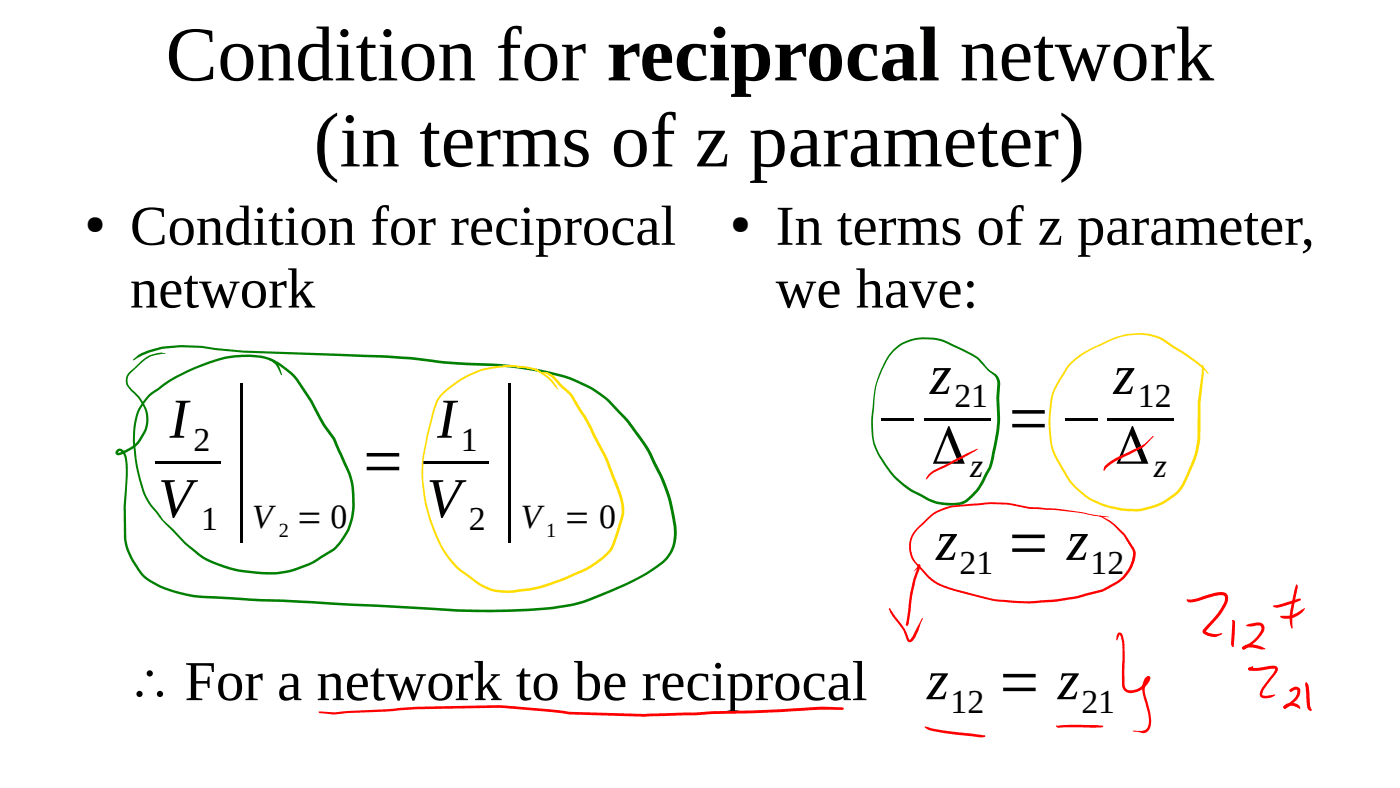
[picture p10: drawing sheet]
<svg xmlns="http://www.w3.org/2000/svg" width="280mm" height="158mm" viewBox="0 0 280 158" stroke-linecap="round" stroke-linejoin="round" font-family="sans-serif">
<defs><g id="words">
<g font-size="31.7">
<text x="46.1" y="101.6">|</text>
<text x="99.8" y="101.6">|</text>
</g>
<g font-size="15.5">
<text x="33.2" y="16.1">Condition for reciprocal network</text>
<text x="62.8" y="33.3">(in terms of z parameter)</text>
</g>
<g font-size="11.3">
<text x="26" y="48.9">Condition for reciprocal</text>
<text x="155.1" y="48.9">In terms of z parameter,</text>
<text x="26" y="61.5">network</text>
<text x="155.1" y="61.5">we have:</text>
<text x="186" y="78.8">z</text>
<text x="222.7" y="78.8">z</text>
<text x="33.9" y="87.5">I</text>
<text x="87.4" y="87.5">I</text>
<text x="175.1" y="87">−</text>
<text x="201.2" y="87">=−</text>
<text x="72.1" y="95.6">=</text>
<text x="186.3" y="92.7">Δ</text>
<text x="223" y="92.7">Δ</text>
<text x="31.6" y="103.4">V</text>
<text x="85.3" y="103.4">V</text>
<text x="187.2" y="111.9">z</text>
<text x="201.2" y="111.9">= z</text>
<text x="26" y="139.9">∴ For a network to be reciprocal</text>
<text x="185.4" y="139.8">z</text>
<text x="199.4" y="139.8">= z</text>
</g>
<g font-size="6.8">
<text x="190.9" y="81.4">21</text>
<text x="227.6" y="81.4">12</text>
<text x="38.7" y="90.1">2</text>
<text x="92.2" y="90.1">1</text>
<text x="194" y="95.3">z</text>
<text x="230.8" y="95.3">z</text>
<text x="40.3" y="106">1</text>
<text x="50.5" y="105.5">V = 0</text>
<text x="93.8" y="106">2</text>
<text x="104.2" y="105.5">V = 0</text>
<text x="191.9" y="114.7">21</text>
<text x="218.1" y="114.7">12</text>
<text x="190.1" y="142.4">12</text>
<text x="216.3" y="142.4">21</text>
</g>
<g font-size="5.1">
<text x="17" y="46.3">●</text>
<text x="146.1" y="46.3">●</text>
</g>
<g font-size="4.1">
<text x="55.8" y="107.3">2</text>
<text x="109.3" y="107.3">1</text>
</g>
</g></defs>
<g fill="#000">
<path d="M31.1 92.1h13v.5h-13z" fill-rule="evenodd"/>
<path d="M84.6 92.1h13v.5h-13z" fill-rule="evenodd"/>
<path d="M184.7 83.5h13.4v.6h-13.4z" fill-rule="evenodd"/>
<path d="M221.4 83.5h13.4v.6h-13.4z" fill-rule="evenodd"/>
</g>
<g fill="#008000">
<path d="M26.6 71.8a6.3 6.3 0 0 1 3.2-1.8 23 23 0 0 1 10.6-.9l2.7 .5 5.5 .5 28.7 .9 5.3 .4 4 .5a118.6 118.6 0 0 0 13 .8 57.9 57.9 0 0 1 15.3 3 21.1 21.1 0 0 1 8 5.2 43.1 43.1 0 0 1 9.5 13.9 32.4 32.4 0 0 1 2.9 12.3 7.5 7.5 0 0 1-3.3 6l-1.2 .8a68.5 68.5 0 0 1-16.2 7.2 92 92 0 0 1-16.7 1.3l-6.5-.1-28.9-1.7a447.7 447.7 0 0 1-24.4-1.3 19.6 19.6 0 0 1-9.4-3.8 15 15 0 0 1-3.9-7.8 73.5 73.5 0 0 1 .3-10.7l.1-2.9-.2-2.5a1.6 1.6 0 0 0-1-1.5l-.2 .1-.2 .3a7.9 7.9 0 0 0 4.3-2.9 6.2 6.2 0 0 0-.3-8.1l-1.1-1.1a2.75 2.75 0 0 1-1.3-3l.5-.9 1.7-1.5a6.2 6.2 0 0 1 5.2-2.5l.5 .3a6.4 6.4 0 0 0-5.5 2.4l-1.6 1.6a2.04 2.04 0 0 0-.1 2.4l1.9 2a6.7 6.7 0 0 1 .3 9.1 7.5 7.5 0 0 1-4.7 2.7 .74 .74 0 0 1-.2-1 .74 .74 0 0 1 .9-.3 2.1 2.1 0 0 1 1.3 2.1l.2 2.3-.4 7.1 .1 6.6a14.2 14.2 0 0 0 4.3 7.7 23.3 23.3 0 0 0 12.7 3.6l49.2 2.7 6.8 .1a80.7 80.7 0 0 0 16.8-1.4 60.5 60.5 0 0 0 16-7.3l1.1-.8a7.4 7.4 0 0 0 2.5-7.5 32.8 32.8 0 0 0-4.2-12.3 37.8 37.8 0 0 0-6.2-9.4l-1.8-1.9a23.3 23.3 0 0 0-13.2-6.7l-7.2-1.1-6.6-.4a95.6 95.6 0 0 1-13-1.2l-5.2-.4-28.7-1-5.5-.5a26.9 26.9 0 0 0-13.2 .5l-1.4 .5-1.8 1z"/>
<path d="M29.7 78.9l1.5-1.1a36.6 36.6 0 0 1 15.5-6.8 14.9 14.9 0 0 1 7.7 .7l.8 .6 .5 .8 .7 1.7-.1 .2-.7-1.4a4 4 0 0 0-3.6-2.1l-1.9-.1a22.6 22.6 0 0 0-10.7 2.2 30.3 30.3 0 0 0-8.2 4.7 9.6 9.6 0 0 0-4.2 8.5 31.1 31.1 0 0 0 2.5 12.8l.9 1.3 1.3 1.6a10.3 10.3 0 0 0 3 3.3l3.2 3.2a20.1 20.1 0 0 0 11.1 5 23.7 23.7 0 0 0 8.9-.1 20 20 0 0 0 7-3.2l1.5-.9a11.4 11.4 0 0 0 4-9.4 14 14 0 0 0-1.8-7.8l-2.1-4.8a39.2 39.2 0 0 1-4.5-7.5l-2.9-4.3-1-1.2-1.2-.9a9.7 9.7 0 0 0-3-1.9l-.1-.1 .3-.2a12.4 12.4 0 0 1 5.5 4 76.8 76.8 0 0 1 5.4 9.1l2.1 2.9 2.3 5.3a16.4 16.4 0 0 1 .3 13.4 10.3 10.3 0 0 1-3.7 4.1l-1.7 1.1a19.3 19.3 0 0 1-14.8 2.9 20.2 20.2 0 0 1-12.8-5.9l-4.3-4.6-.9-1.1a14.3 14.3 0 0 1-3.9-7.8 24.7 24.7 0 0 1-.6-11.4 9.5 9.5 0 0 1 2.7-4.8z"/>
<path d="M178.7 69.8a9.5 9.5 0 0 1 8.2-2.3l.4 .1a29.6 29.6 0 0 1 7.4 3.2 12.1 12.1 0 0 1 3.2 3.1l.8 .6a1.9 1.9 0 0 1-1.7-1l-.6-.7a6.9 6.9 0 0 0-2.9-2.2l-4.6-2.2a9.7 9.7 0 0 0-10 1.7 17.7 17.7 0 0 0-4.1 11.2l-.2 2.2a12 12 0 0 0 1.1 6.9 18.1 18.1 0 0 0 9.2 8.7l.9 .5a9.9 9.9 0 0 0 7 .5 10.7 10.7 0 0 0 3.7-4.5l1.3-2.4 1-4.5a25.1 25.1 0 0 0 .5-9.1l.2-2.9-.1-.7-.5-.8-1.4-1.2 .1-.1 1.6 .9a2.55 2.55 0 0 1 .8 1.9l-.2 2.9 .2 3.7a50.1 50.1 0 0 1-1.2 8.1l-.5 2.2-1.2 2.2a10.6 10.6 0 0 1-4.5 5 11.1 11.1 0 0 1-7.2-.8l-1-.6a17.6 17.6 0 0 1-9.9-11.6l-.2-1.4a40.6 40.6 0 0 1 1.1-10.5 16 16 0 0 1 3.3-6.1z"/>
</g>
<g fill="#fd0">
<path d="M88.3 78.7a19.1 19.1 0 0 1 19.3-4.8 8.9 8.9 0 0 1 3.7 3.4l.4 .6-.6-.5a8.6 8.6 0 0 0-6.9-3.9 18.2 18.2 0 0 0-16.4 6.3l-.9 2.5-1.2 4.6-.7 3.4a28.8 28.8 0 0 0 1.8 15 17.4 17.4 0 0 0 6.5 9.3 15.5 15.5 0 0 0 4.7 2.9 11.8 11.8 0 0 0 5.7 .3 31.1 31.1 0 0 0 11-3.2l2.2-1a14 14 0 0 0 5.3-4.3l2-6a9 9 0 0 0-.9-5.6l-2.3-5.9-4.2-8.2-1.2-1.7a8.5 8.5 0 0 0-2.7-3.9l-2.5-2.5-1.8-1.1h.9l.5 .2a6.2 6.2 0 0 1 2 1.9l1.2 1.1a9.2 9.2 0 0 1 2.9 4l2.2 3.7 3.2 6.2 1.8 4.7a13 13 0 0 1 1.5 6.5v.3a27.6 27.6 0 0 1-2.6 7.2 18 18 0 0 1-5.8 4.2l-2.3 1a30 30 0 0 1-13.5 3.1 9.6 9.6 0 0 1-5.7-2.2l-1.9-1.4a17.7 17.7 0 0 1-6.6-9.5 30 30 0 0 1-1.7-15.2l.7-3.4 .8-3.3a9 9 0 0 1 2.1-4.8z"/>
<path d="M214 72.5a18.3 18.3 0 0 1 6.6-4 13 13 0 0 1 12-.8l3.4 2.2a17.3 17.3 0 0 1 5.7 4.7v.1a29 29 0 0 0-6.2-4.7l-2.6-1.7a11.4 11.4 0 0 0-10.9-.1l-1.2 .6a17.8 17.8 0 0 0-6.8 4.3l-2 3.1-1 1.9a24.7 24.7 0 0 0-.6 10.6l.3 1.1 .6 1.3 2.5 4.4a14.5 14.5 0 0 0 11.1 6.1 12.3 12.3 0 0 0 11.2-4.3l1.1-2.2 1.3-3.3 .9-3.3 .2-8.1 .7-5.8 .1-1.5 .1-.2 .2 .2 .1 1.6-.7 5.7-.1 8.2-.8 3-1.9 4.5a8.3 8.3 0 0 1-4 4.3 13.5 13.5 0 0 1-11.4 1.1 14.2 14.2 0 0 1-8.7-6.1l-2-3.7-.8-1.5a23.9 23.9 0 0 1 0-11.5l1.3-2.7 1.6-2.6z"/>
</g>
<g fill="#f00">
<path d="M185.8 94.7l.9-.7 6.6-3.3 2.2-1 .1 .1-2.1 1.3-5.3 2.6a6.5 6.5 0 0 0-3 2.1l-.1-.1z"/>
<path d="M221.1 93l2.2-1.5 5.6-2.8 1.7-1.6 .1 .1-2.1 2.2-2.9 1.5a12.2 12.2 0 0 0-4.5 2.7l-.4 .5-.1-.1 .1-.6z"/>
<path d="M183.4 105.5l1.7-1.6a9 9 0 0 1 5.6-2.9 58.9 58.9 0 0 1 10.5-.5l5.5 .9a60.2 60.2 0 0 1 11.1 1.3l4.1 .6-2-.1a60.1 60.1 0 0 0-10.5-1.3l-4.3-.4a26.9 26.9 0 0 0-10.2-.5l-4.2 .4a8.9 8.9 0 0 0-5.4 2.8l-1.3 1.2a5.1 5.1 0 0 0 0 7.8l1.9 2a10.4 10.4 0 0 0 5.2 2.6l3.3 .8a23.4 23.4 0 0 0 5.7 1.3 44.4 44.4 0 0 0 11.8-.2l3.3-.5 4.3-1.2a16.3 16.3 0 0 0 4.5-2.3l.7-.7 1.1-1.5a7.2 7.2 0 0 0 .8-2.9l-.2-.7-1.8-2.9a14.8 14.8 0 0 0-4.7-3.9l.1-.1a12.8 12.8 0 0 1 5.2 4.1l1.8 2.8a4 4 0 0 1-.6 3.4 7.6 7.6 0 0 1-3.5 3.7l-2.6 1.3-4.9 1.3-4 .6a46.5 46.5 0 0 1-12.2 0 64.7 64.7 0 0 1-11.6-3.3l-1.6-1-1.9-2.1a6 6 0 0 1-2.3-3.9 5.1 5.1 0 0 1 1.6-4.4z"/>
<path d="M223.6 126.5a.59 .59 0 0 1 .9 .5l.4 2.1v7.8a1.26 1.26 0 0 0 1.9 1 3.9 3.9 0 0 0 2.7-2.4l.2 .1a3.1 3.1 0 0 0-.6 3.4l.2 .6a10.4 10.4 0 0 1 .9 5.3 1.61 1.61 0 0 1-1.7 1.6l-1.9-.3v-.2a3.6 3.6 0 0 0 2.2 0l.6-.4a2.66 2.66 0 0 0 .4-1.9l-.2-1.2-.8-2.8a4.2 4.2 0 0 1 .5-4.4 .48 .48 0 0 1 .7 0 .48 .48 0 0 1 0 .7 4 4 0 0 1-4.8 2.3l-.6-.6-.2-.8 .1-7.4a3.6 3.6 0 0 0-.6-2.6l-.5 1.1-.2-.1 .1-.7z"/>
<path d="M183.6 113l.2-.2a.4 .4 0 0 1 .2 .4 .4 .4 0 0 1-.3 .3l-1 .8z"/>
<path d="M183.7 112.9h.3l-.1 .4-.3-.1z"/>
<path d="M183.7 112.9l.1-.1a.69 .69 0 0 1 .1 1l-.8 2.1a28.1 28.1 0 0 0-1 6.1l-.3 2.1a.95 .95 0 0 1-.4 1l-.2-.2 .4-2.9a29.2 29.2 0 0 1 1.1-6.3z"/>
<path d="M177.7 121.7l.2-.2 .1 .1 2.9 4 1 2.3 .6-.7 1.9-3.6h.2l-1.5 3.7a1.21 1.21 0 0 1-1.3 1l-.4-.3-.9-2.2-2-2.6z"/>
<path d="M63.8 142.2l3.3 .2 16.1-1.1 16.3-.4 10.2 .9 4.2 .5 14.9 .4 9.8-.3 3.8-.2a190.7 190.7 0 0 0 16.2-.6l2.6-.2a35.7 35.7 0 0 1 7.3 0l.3 .2-.3 .3-4-.1-5.9 .4a196.6 196.6 0 0 1-16.2 .5l-3.8 .3-9.8 .2-15-.4-4.1-.5-10.2-.8-16.2 .3-5.9 .4-7.9 .3-2.6 .3-3-.3z"/>
<path d="M185.1 145.2l1.5 .4 2.2 .4 7.6 .9 .7 .2-.4 .3h-.7l-8.7-1.1a4.2 4.2 0 0 1-2.4-1z"/>
<path d="M211.2 145l.1-.1 .2 .2 2.5-.2h4.7l1.8 .1 .1 .2-.2 .2h-1.1l-7.6 .1-.4-.2z"/>
<path d="M237.3 119.9l.4-.1a4.3 4.3 0 0 0 2.2-.4l2.8-.9a2.77 2.77 0 0 1 2.6 .1 1.98 1.98 0 0 1-.1 2.5l-1.5 2.2-2.6 3v-.1l.4 .2a3.6 3.6 0 0 0 2.8 .1l.1 .1a2.84 2.84 0 0 1-3.9-.3l.2-.5 1-1.1a10.7 10.7 0 0 0 3.3-5v-.4l-.2-.2a2.82 2.82 0 0 0-1.9 0l-4.4 1.3h-.8z"/>
<path d="M246.4 124.1l.2-.2 .1 .2-.1 .1z"/>
<path d="M246.4 124.1l.2-.2 .3 .1 .1 .4-.3 4.8-.1 .1-.3-.2-.1-.4z"/>
<path d="M249.4 124.8l.9-.2a3.3 3.3 0 0 1 2-.1 1.36 1.36 0 0 1 .1 2.2 9.3 9.3 0 0 1-3.7 3.1l-.3-.3 .3-.2a6.4 6.4 0 0 0 3.6-3.8l-.3-.5-2.1 .2-.6-.1v-.1z"/>
<path d="M248.5 129.3l.2-.1 .3 .2-.1 .3-.2 .1-.2-.1z"/>
<path d="M248.6 129.3v-.1a2.25 2.25 0 0 1 2.1-.4l1.2 .3 1.2 .6-.9 .1a5 5 0 0 0-2.8-.3l-.7 .3-.3-.3z"/>
<path d="M254.6 121.1l.1-.1 1.1-.1 3.9-1.2h.4l.1 .1-1.1 .6-3.2 1h-.8z"/>
<path d="M256.1 123.1h.4a4.7 4.7 0 0 0 3.1-.7l1.3-.8h.1a4.2 4.2 0 0 1-2.3 1.9 2.8 2.8 0 0 1-2.7-.3z"/>
<path d="M259.3 116.8a1.26 1.26 0 0 1 .1 1.3l-.9 4.4 .1 3-.2 .2a7.3 7.3 0 0 1 0-5.3l.6-2.8z"/>
<path d="M249.7 133.5l.8-.3 .2 .1-.8 .7-.2-.1z"/>
<path d="M249.7 133.5h1.8l2.8-.4a.92 .92 0 0 1 1.3 .5l-.4 1-2.4 3.2-.3 .9 .1 .3a4.7 4.7 0 0 0 2.4-.2l.1 .1a2.86 2.86 0 0 1-2.9 .5l-.1-.2a1.52 1.52 0 0 1 .3-1.6l2.2-3 .4-.8-.7-.1-1.3 .2a5.2 5.2 0 0 1-3.3 0z"/>
<path d="M257.9 137.9l.3-.1 .1 .2-.2 .2z"/>
<path d="M258 137.8h.2l.1 .4h-.2z"/>
<path d="M258 137.9l.5-.4a1.01 1.01 0 0 1 1.3 0 1.01 1.01 0 0 1 .1 1.4l-.6 1-.8 .7-1.2 .9-.3 .2-.2-.1v-.4l.7-.4 1.1-.9a2.24 2.24 0 0 0 .9-1.9l-.4-.2-1 .4h-.1z"/>
<path d="M256.8 141.2l.3-.1 .1 .5h-.4z"/>
<path d="M256.8 141.1a2.06 2.06 0 0 1 3.3 .4l-.2 .2a2.07 2.07 0 0 0-2.7-.2l.1-.1-.3 .3-.2-.1-.1-.2z"/>
<path d="M261.1 136.4h.3l.3 .7 .3 3.9 .2 .6a.3 .3 0 0 1-.1 .5 .3 .3 0 0 1-.4-.3l-.3-.8-.4-4.2z"/>
<circle cx="249.9" cy="133.7" r=".26"/>
</g>
<use href="#words"/>
</svg>
